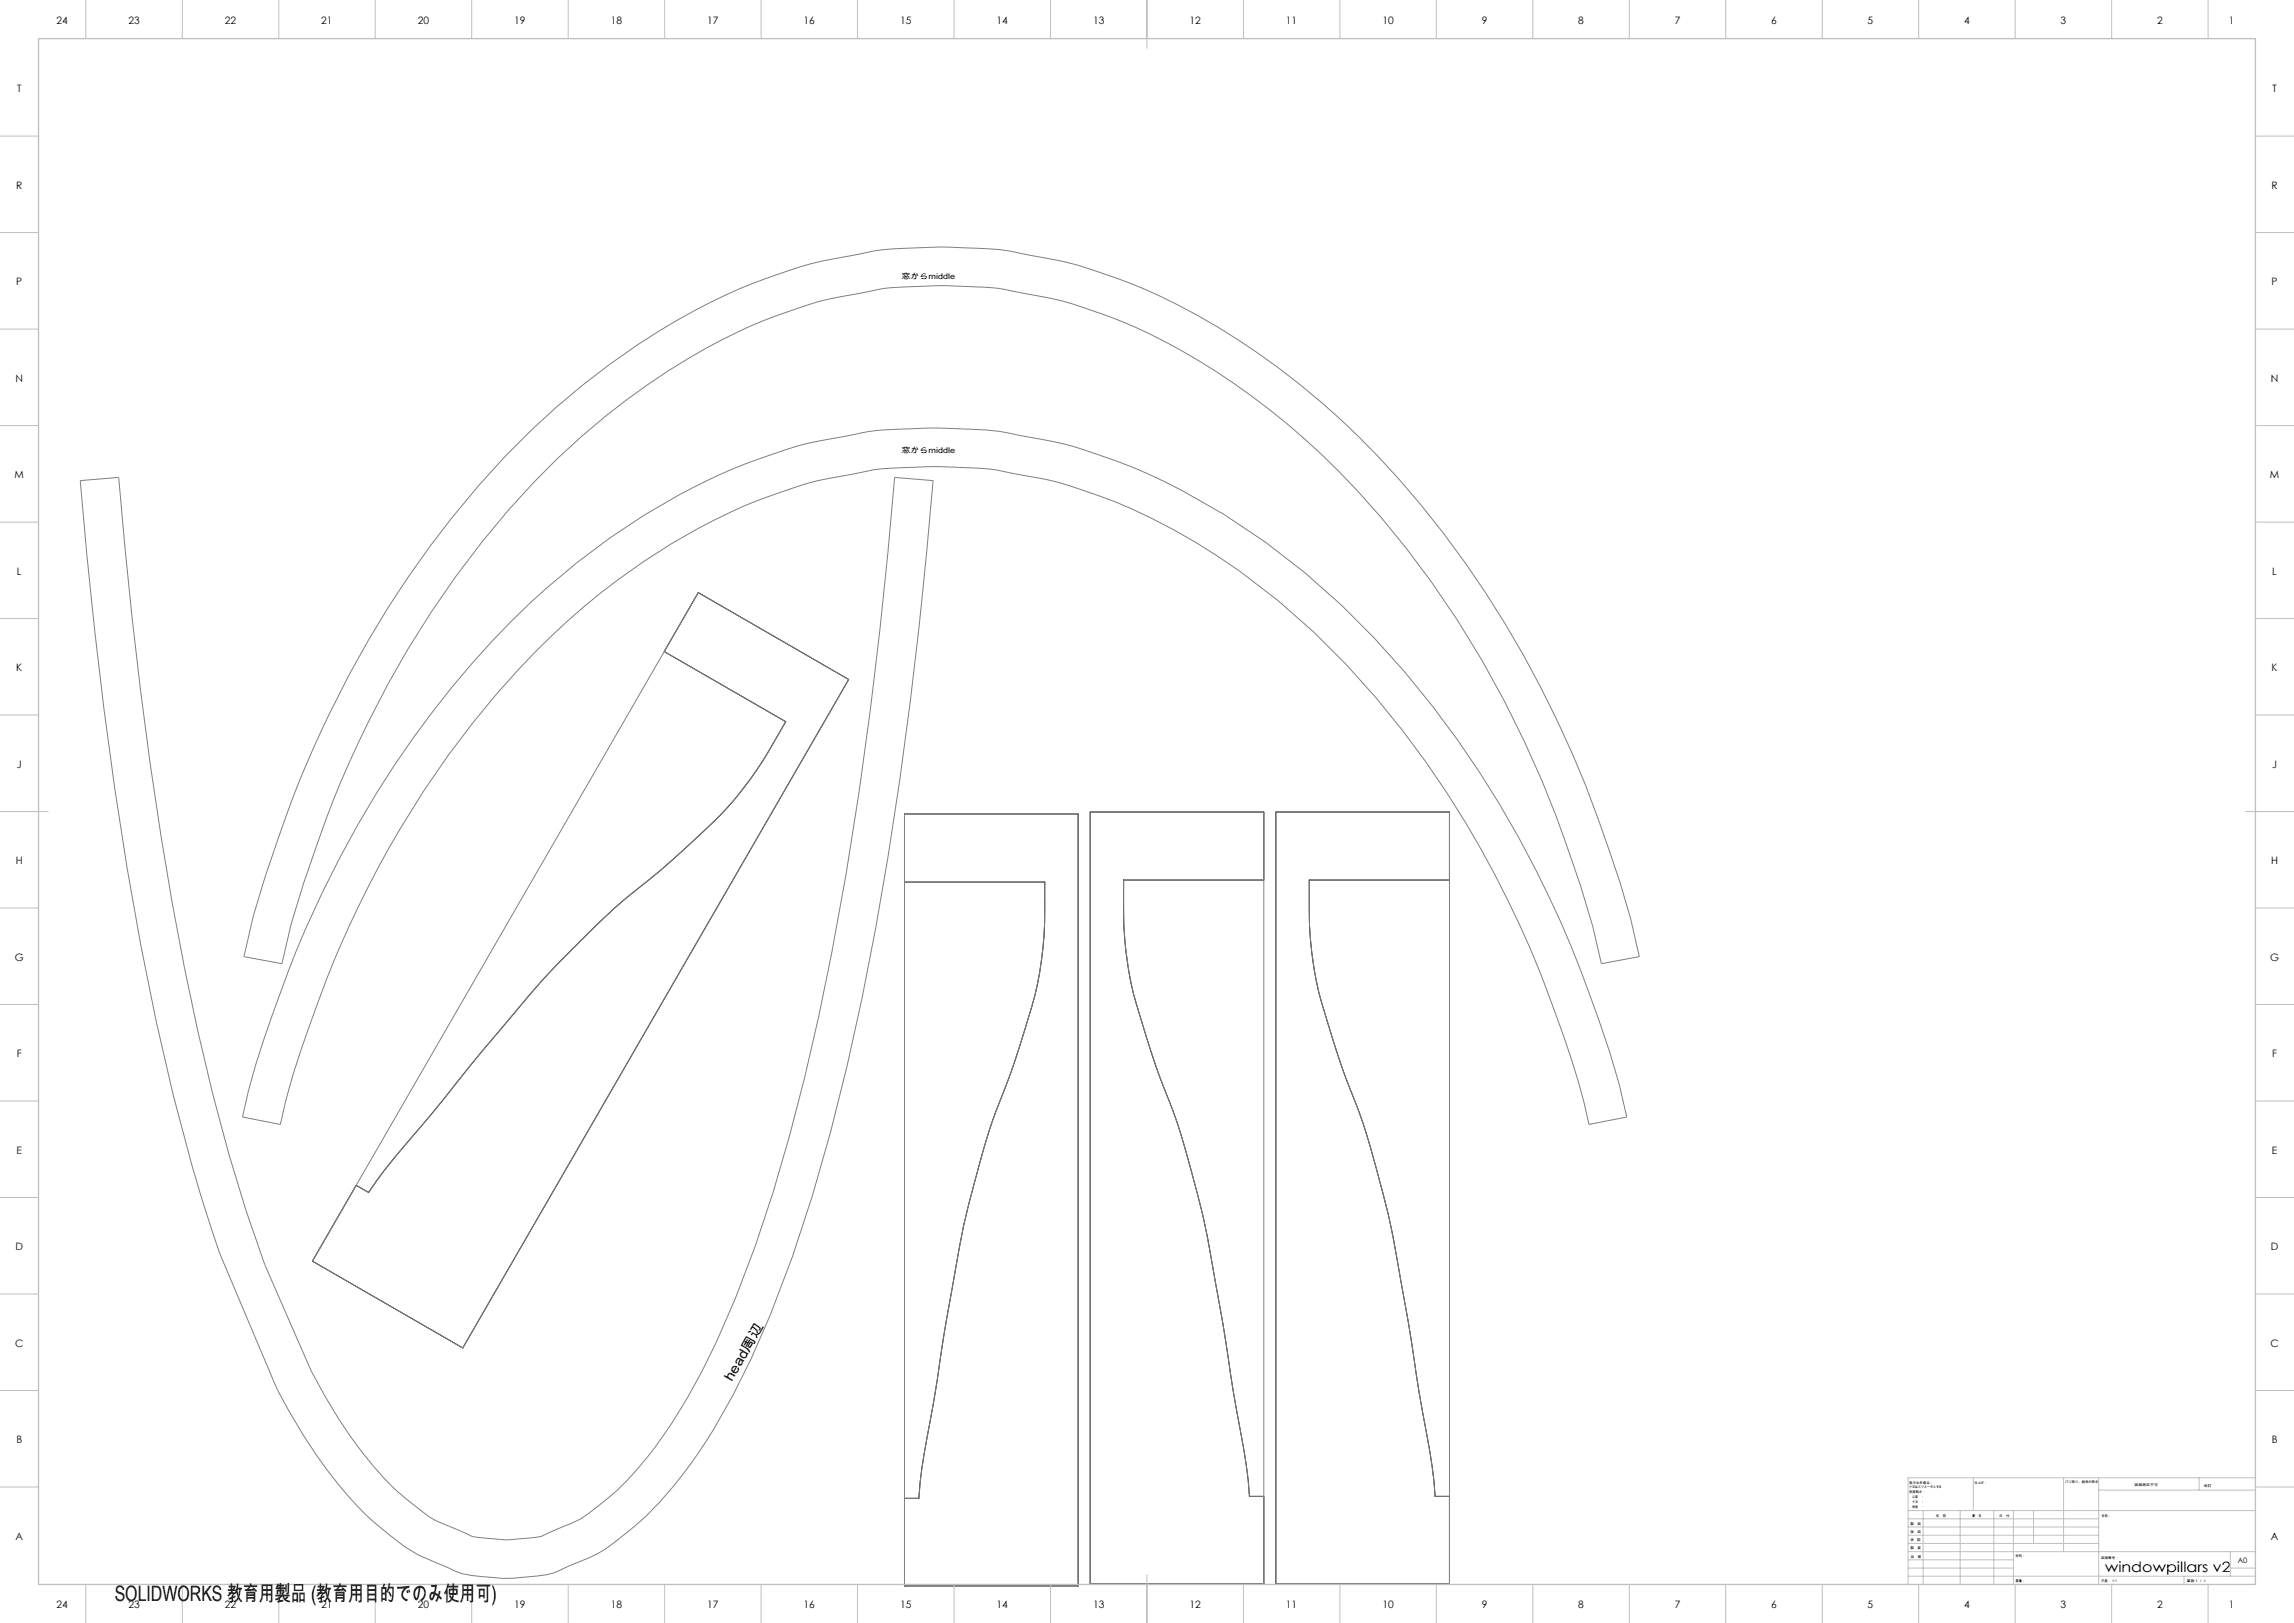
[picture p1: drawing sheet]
<svg xmlns="http://www.w3.org/2000/svg" width="1189mm" height="841mm" viewBox="0 0 1189 841" stroke-linecap="round" stroke-linejoin="round" font-family="sans-serif">
<defs><g id="words">
<text font-size="11" x="59" y="830">SOLIDWORKS 教育用製品 (教育用目的でのみ使用可)</text>
<text font-size="7.4" x="1091" y="815">windowpillars v2</text>
<text font-size="7.1" x="379" y="716" transform="rotate(-60 379 716)">head周辺</text>
<g font-size="5.3">
<text x="29" y="12">24</text>
<text x="67" y="12">23</text>
<text x="117" y="12">22</text>
<text x="167" y="12">21</text>
<text x="217" y="12">20</text>
<text x="267" y="12">19</text>
<text x="317" y="12">18</text>
<text x="367" y="12">17</text>
<text x="417" y="12">16</text>
<text x="467" y="12">15</text>
<text x="517" y="12">14</text>
<text x="567" y="12">13</text>
<text x="617" y="12">12</text>
<text x="667" y="12">11</text>
<text x="717" y="12">10</text>
<text x="768" y="12">9</text>
<text x="818" y="12">8</text>
<text x="868" y="12">7</text>
<text x="918" y="12">6</text>
<text x="968" y="12">5</text>
<text x="1018" y="12">4</text>
<text x="1068" y="12">3</text>
<text x="1118" y="12">2</text>
<text x="1155" y="12">1</text>
<text x="9" y="48">T</text>
<text x="1178" y="48">T</text>
<text x="8" y="98">R</text>
<text x="1177" y="98">R</text>
<text x="8" y="148">P</text>
<text x="1177" y="148">P</text>
<text x="8" y="198">N</text>
<text x="1177" y="198">N</text>
<text x="8" y="248">M</text>
<text x="1177" y="248">M</text>
<text x="9" y="298">L</text>
<text x="1178" y="298">L</text>
<text x="8" y="348">K</text>
<text x="1177" y="348">K</text>
<text x="9" y="398">J</text>
<text x="1178" y="398">J</text>
<text x="8" y="448">H</text>
<text x="1177" y="448">H</text>
<text x="8" y="498">G</text>
<text x="1177" y="498">G</text>
<text x="9" y="548">F</text>
<text x="1178" y="548">F</text>
<text x="9" y="598">E</text>
<text x="1178" y="598">E</text>
<text x="8" y="648">D</text>
<text x="1177" y="648">D</text>
<text x="8" y="698">C</text>
<text x="1177" y="698">C</text>
<text x="8" y="748">B</text>
<text x="1177" y="748">B</text>
<text x="8" y="798">A</text>
<text x="1177" y="798">A</text>
<text x="29" y="833">24</text>
<text x="67" y="833">23</text>
<text x="117" y="833">22</text>
<text x="167" y="833">21</text>
<text x="217" y="833">20</text>
<text x="267" y="833">19</text>
<text x="317" y="833">18</text>
<text x="367" y="833">17</text>
<text x="417" y="833">16</text>
<text x="467" y="833">15</text>
<text x="517" y="833">14</text>
<text x="567" y="833">13</text>
<text x="617" y="833">12</text>
<text x="667" y="833">11</text>
<text x="717" y="833">10</text>
<text x="768" y="833">9</text>
<text x="818" y="833">8</text>
<text x="868" y="833">7</text>
<text x="918" y="833">6</text>
<text x="968" y="833">5</text>
<text x="1018" y="833">4</text>
<text x="1068" y="833">3</text>
<text x="1118" y="833">2</text>
<text x="1155" y="833">1</text>
</g>
<g font-size="4.1">
<text x="467" y="144">窓からmiddle</text>
<text x="467" y="235">窓からmiddle</text>
</g>
<text font-size="3.9" x="1160" y="810">A0</text>
<g font-size="1.7">
<text x="990" y="769">指示なき場合：</text>
<text x="990" y="771">寸法はミリメータとする</text>
<text x="990" y="774">表面粗さ：</text>
<text x="1023" y="769">仕上げ：</text>
<text x="1070" y="769">バリ取り、鋭角の除去</text>
<text x="1106" y="770">図面測定不可</text>
<text x="1142" y="770">改訂</text>
<text x="990" y="776">公差　：</text>
<text x="990" y="779">寸法　：</text>
<text x="990" y="781">角度　：</text>
<text x="990" y="790">製　図</text>
<text x="1003" y="786">名　前</text>
<text x="1019" y="786">署　名</text>
<text x="1036" y="786">日　付</text>
<text x="1089" y="786">名称：</text>
<text x="990" y="794">検　図</text>
<text x="990" y="799">承　認</text>
<text x="990" y="803">製　産</text>
<text x="990" y="807">品　管</text>
<text x="1045" y="807">材料：</text>
<text x="1089" y="808">図面番号：</text>
<text x="1045" y="820">重量：</text>
<text x="1089" y="820">尺度： 1:1</text>
<text x="1133" y="820">葉数 1 ／ 1</text>
</g>
</g></defs>
<path d="M362 307l78 45-200 346-78-45 23-39 6 4 9-12 30-36a1390 1390 0 0 1 60-71 410 410 0 0 1 52-48 283 283 0 0 0 47-48l8-11 10-18-63-36zM469 422h90v400h-90v-46h7l2-15 8-45a1394 1394 0 0 1 16-92 408 408 0 0 1 22-67 351 351 0 0 0 16-59l1-20 1-21h-73zM565 421h90v35h-73a203 203 0 0 0 12 81l5 14a480 480 0 0 1 31 114l13 76a248 248 0 0 1 5 34h7v46h-90zM661 421h90v35h-72a203 203 0 0 0 11 81l5 14a480 480 0 0 1 31 114l13 76a248 248 0 0 1 5 34h7v46h-90z" fill="none" stroke="#000" stroke-width=".52"/>
<path d="M275 223a349 349 0 0 1 127-81 231 231 0 0 1 47-11 241 241 0 0 1 44-3 212 212 0 0 1 51 6 290 290 0 0 1 107 49 451 451 0 0 1 129 140 626 626 0 0 1 54 118l11 35 5 20-20 3a420 420 0 0 0-15-52 536 536 0 0 0-111-192 349 349 0 0 0-131-92 196 196 0 0 0-47-12 181 181 0 0 0-37-3h-11a126 126 0 0 0-34 4 234 234 0 0 0-57 18 375 375 0 0 0-137 111 557 557 0 0 0-104 218l-20-3a500 500 0 0 1 21-70 551 551 0 0 1 115-190zM42 249l20-2a2170 2170 0 0 0 41 288 940 940 0 0 0 34 120l24 55a216 216 0 0 0 47 64 76 76 0 0 0 29 18l7 4a80 80 0 0 0 38 0l5-3a74 74 0 0 0 28-16 207 207 0 0 0 49-66 688 688 0 0 0 53-153 2077 2077 0 0 0 47-311l20 2a2147 2147 0 0 1-45 303 816 816 0 0 1-50 152 272 272 0 0 1-54 82 106 106 0 0 1-35 23l-6 3a39 39 0 0 1-22 5 102 102 0 0 1-36-3l-3-2a106 106 0 0 1-41-25 245 245 0 0 1-49-68l-29-70-4-12a1081 1081 0 0 1-37-147 2369 2369 0 0 1-31-241zM362 307l-18 31 63 36a210 210 0 0 1-53 67l-12 10a505 505 0 0 0-82 82l-39 47a358 358 0 0 0-30 38l-6-4-23 39M362 307l78 45-200 346-78-45M362 307l-200 346M265 322a346 346 0 0 1 142-89l17-4a272 272 0 0 1 124 0 309 309 0 0 1 65 25 411 411 0 0 1 143 130 570 570 0 0 1 87 195l-19 4a559 559 0 0 0-36-104 496 496 0 0 0-107-152 318 318 0 0 0-130-76 259 259 0 0 0-101-7 274 274 0 0 0-46 11 335 335 0 0 0-135 92 534 534 0 0 0-113 197l-8 26-3 13-19-4a540 540 0 0 1 28-87 524 524 0 0 1 111-170zM469 422h90v400h-90zM565 421h90v400h-90zM661 421h90v400h-90zM469 457h73a211 211 0 0 1-13 85l-5 15a509 509 0 0 0-31 111l-10 61a364 364 0 0 0-7 47h-7M655 456h-73a209 209 0 0 0 13 85l5 15a504 504 0 0 1 30 111l10 61a350 350 0 0 1 8 47h7M751 456h-72a209 209 0 0 0 12 85l5 15a504 504 0 0 1 31 111l10 61a350 350 0 0 1 7 47h7" fill="none" stroke="#808080" stroke-width=".52"/>
<g fill="none" stroke="#c0c0c0" stroke-width=".52">
<path d="M44 0v20M94 0v20M144 0v20M194 0v20M244 0v20M294 0v20M344 0v20M394 0v20M444 0v20M494 0v20M544 0v20M594 0v25"/>
<path d="M644 0v20M694 0v20M744 0v20M794 0v20M844 0v20M894 0v20M944 0v20M994 0v20M1044 0v20M1094 0v20M1144 0v20M0 71h20"/>
<path d="M1169 71h20M0 121h20M1169 121h20M0 171h20M1169 171h20M0 221h20M1169 221h20M0 271h20M1169 271h20M0 321h20M1169 321h20M0 371h20"/>
<path d="M1169 371h20M0 421h25M1164 421h25M0 471h20M1169 471h20M0 521h20M1169 521h20M0 571h20M1169 571h20M0 621h20M1169 621h20M0 671h20"/>
<path d="M1169 671h20M0 721h20M1169 721h20M0 771h20M1023 766v17M1070 766v38M1088 766v55M1088 772h81M1140 766v6M1169 766h-180v55M1169 771h20M989 783h180"/>
<path d="M989 800h99M989 796h99M989 791h99M989 787h99M997 783v38M1016 783v38M1033 783v38M1044 783v38M1054 783v17M594 816v25M989 817h180M989 813h55"/>
<path d="M989 808h55M989 804h180M1132 817v4M1156 813h13M1156 804v13M44 821v20M94 821v20M144 821v20M194 821v20M244 821v20M294 821v20M344 821v20"/>
<path d="M394 821v20M444 821v20M494 821v20M544 821v20M644 821v20M694 821v20M744 821v20M794 821v20M844 821v20M894 821v20M944 821v20M994 821v20"/>
<path d="M1044 821v20M1094 821v20M1144 821v20"/>
</g>
<path d="M20 20h1149v801h-1149z" fill="none" stroke="#c0c0c0" stroke-width=".7"/>
<use href="#words"/>
</svg>
